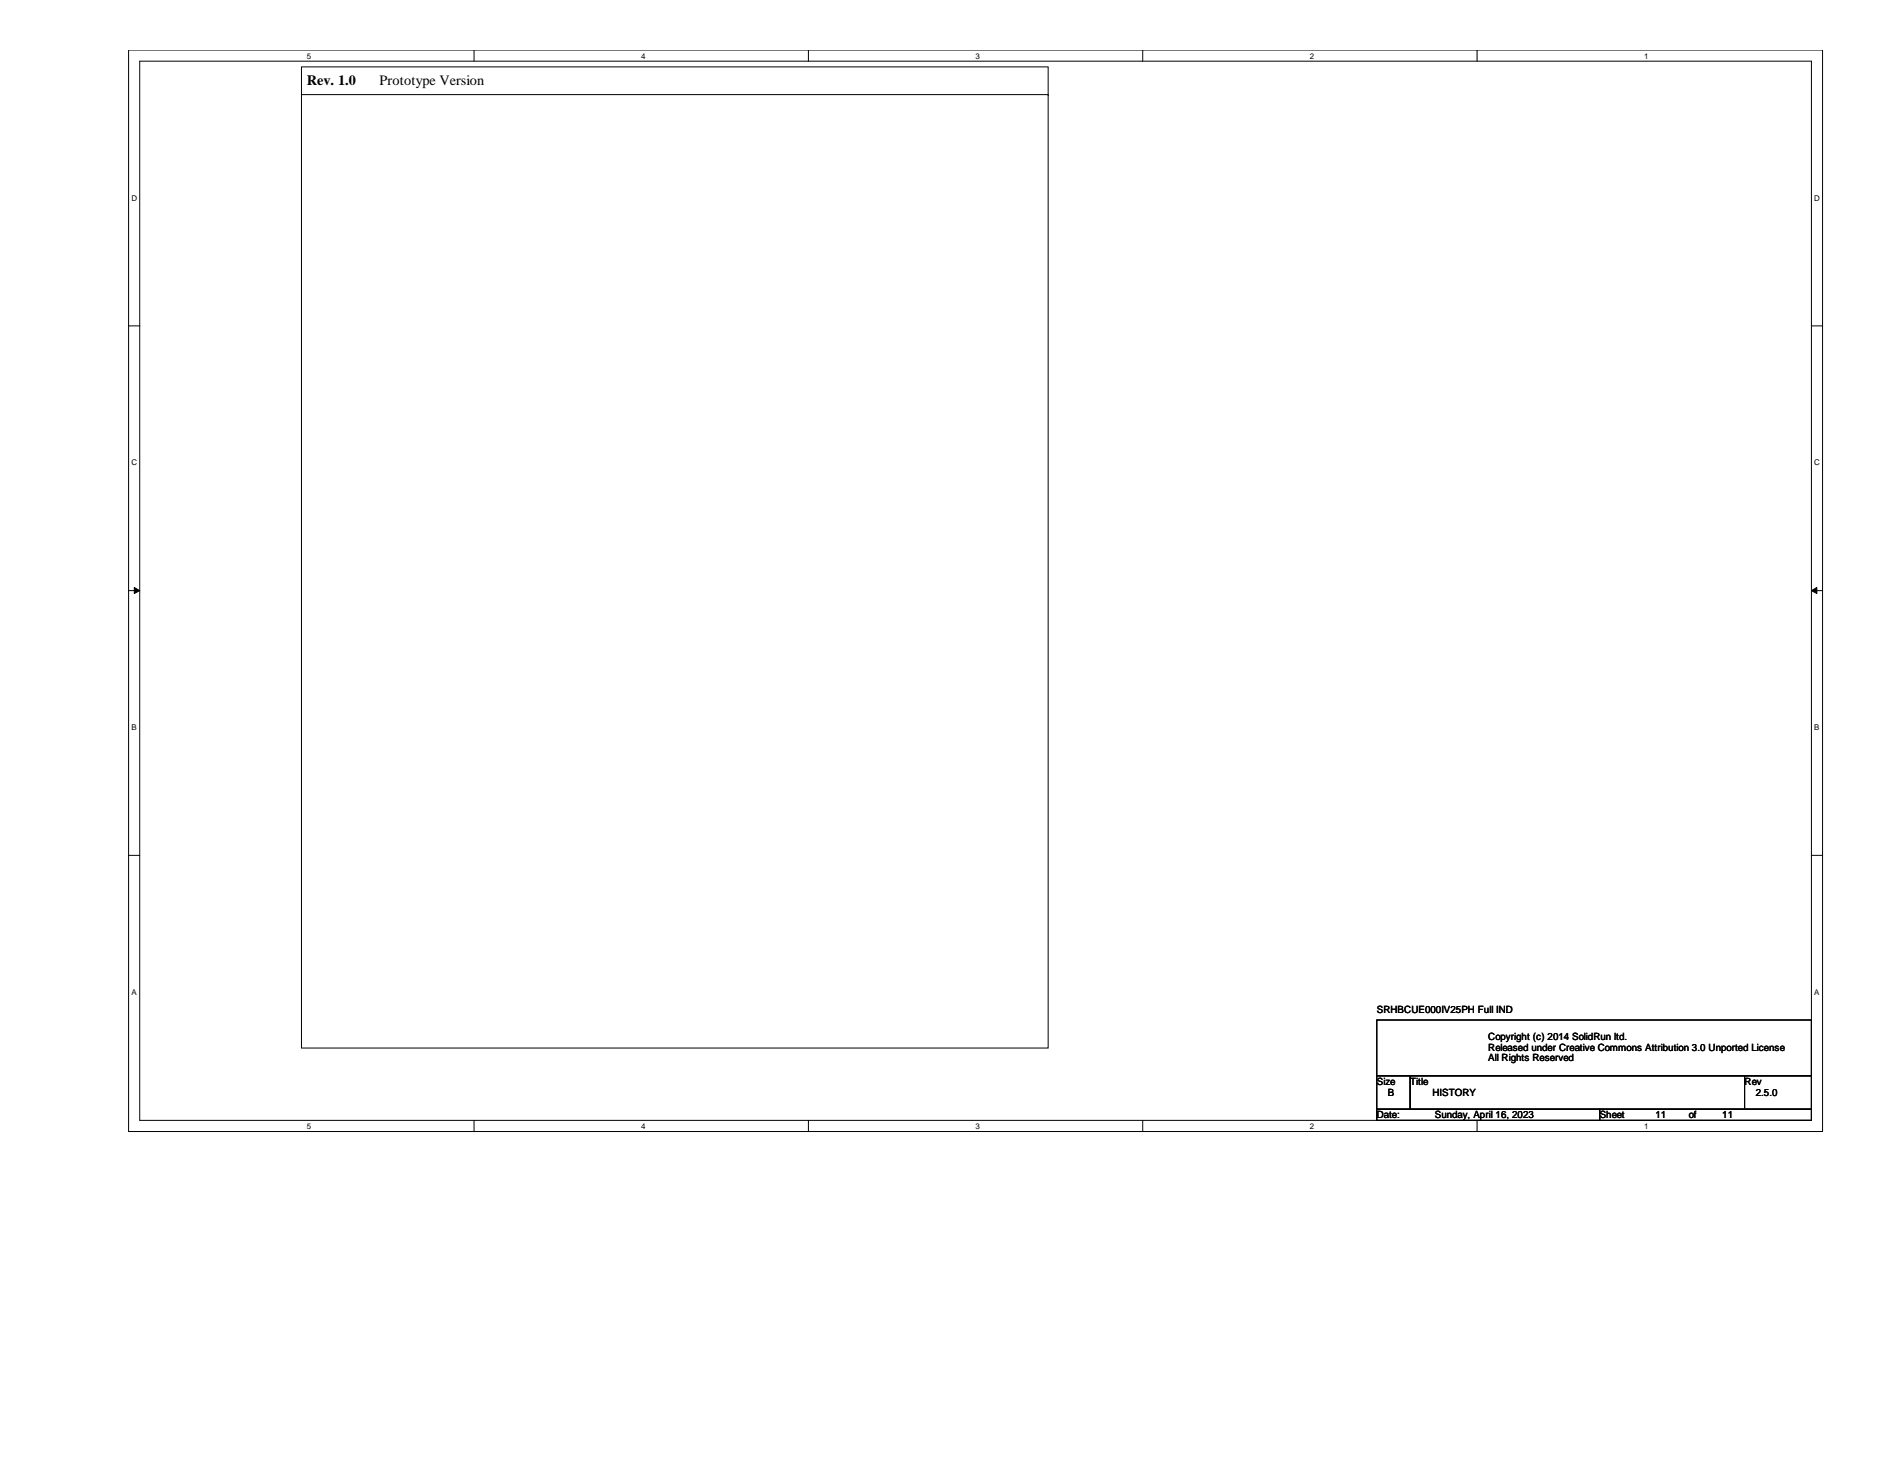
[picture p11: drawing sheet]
<svg xmlns="http://www.w3.org/2000/svg" width="279mm" height="216mm" viewBox="0 0 279 216" stroke-linecap="round" stroke-linejoin="round" font-family="sans-serif">
<defs><g id="words">
<g font-size="2.1">
<text x="45.5" y="12.7">Rev. 1.0</text>
<text x="56.2" y="12.6">Prototype Version</text>
</g>
<g font-size="1.5">
<text x="204" y="149.9">SRHBCUE000IV25PH Full IND</text>
<text x="220.5" y="154.1">Copyright (c) 2014 SolidRun ltd.</text>
<text x="220.5" y="155.6">Released under Creative Commons Attribution 3.0 Unported License</text>
<text x="204" y="160.7">Size</text>
<text x="208.9" y="160.7">Title</text>
<text x="220.5" y="157.1">All Rights Reserved</text>
<text x="258.4" y="160.7">Rev</text>
<text x="204" y="165.6">Date:</text>
<text x="205.6" y="162.3">B</text>
<text x="212.2" y="162.3">HISTORY</text>
<text x="212.6" y="165.6">Sunday, April 16, 2023</text>
<text x="237" y="165.6">Sheet</text>
<text x="245.2" y="165.6">11</text>
<text x="250.2" y="165.6">of</text>
<text x="255.1" y="165.6">11</text>
<text x="260.1" y="162.3">2.5.0</text>
</g>
<g font-size="1.2">
<text x="45.5" y="8.7">5</text>
<text x="95" y="8.7">4</text>
<text x="144.5" y="8.7">3</text>
<text x="194.1" y="8.7">2</text>
<text x="243.6" y="8.7">1</text>
<text x="19.5" y="29.7">D</text>
<text x="268.8" y="29.7">D</text>
<text x="19.5" y="68.9">C</text>
<text x="268.8" y="68.9">C</text>
<text x="19.5" y="108.1">B</text>
<text x="268.8" y="108.1">B</text>
<text x="19.5" y="147.3">A</text>
<text x="268.8" y="147.3">A</text>
<text x="45.5" y="167.2">5</text>
<text x="95" y="167.2">4</text>
<text x="144.5" y="167.2">3</text>
<text x="194.1" y="167.2">2</text>
<text x="243.6" y="167.2">1</text>
</g>
</g></defs>
<path d="M19.1 7.4h250.9v160.2h-250.9zM20.7 9.1h247.7v156.8h-247.7z" fill="none" stroke="#000" stroke-width=".15"/>
<g fill="#fff">
<path d="M45.5 7.6h.6v1.3h-.6z"/>
<path d="M45.5 166.1h.6v1.3h-.6z"/>
</g>
<path d="M70.2 7.4v1.7M70.2 165.9v1.7" fill="none" stroke="#000" stroke-width=".15"/>
<g fill="#fff">
<path d="M95 7.6h.6v1.3h-.6z"/>
<path d="M95 166.1h.6v1.3h-.6z"/>
</g>
<path d="M119.8 7.4v1.7M119.8 165.9v1.7" fill="none" stroke="#000" stroke-width=".15"/>
<g fill="#fff">
<path d="M144.5 7.6h.6v1.3h-.6z"/>
<path d="M144.5 166.1h.6v1.3h-.6z"/>
</g>
<path d="M169.3 7.4v1.7M169.3 165.9v1.7" fill="none" stroke="#000" stroke-width=".15"/>
<g fill="#fff">
<path d="M194.1 7.6h.5v1.3h-.5z"/>
<path d="M194.1 166.1h.5v1.3h-.5z"/>
</g>
<path d="M218.8 7.4v1.7M218.8 165.9v1.7" fill="none" stroke="#000" stroke-width=".15"/>
<g fill="#fff">
<path d="M243.6 7.6h.6v1.3h-.6z"/>
<path d="M243.6 166.1h.6v1.3h-.6z"/>
<path d="M19.5 28.7h.8v1.3h-.8z"/>
<path d="M268.8 28.7h.8v1.3h-.8z"/>
<path d="M19.5 67.9h.8v1.3h-.8z"/>
<path d="M268.8 67.9h.8v1.3h-.8z"/>
</g>
<path d="M19.1 48.3h1.6M268.4 48.3h1.6" fill="none" stroke="#000" stroke-width=".15"/>
<g fill="#fff">
<path d="M19.5 107.1h.7v1.3h-.7z"/>
<path d="M268.8 107.1h.7v1.3h-.7z"/>
</g>
<path d="M19.1 87.5h1.6M19.9 87l.8 .5-.8 .4zM268.4 87.5l.8-.5v.9zM268.4 87.5h1.6" fill="none" stroke="#000" stroke-width=".15"/>
<path d="M19.9 87l.8 .5-.8 .4zM268.4 87.5l.8-.5v.9z" fill="#000"/>
<g fill="#fff">
<path d="M19.5 146.3h.7v1.3h-.7z"/>
<path d="M268.8 146.3h.7v1.3h-.7z"/>
</g>
<path d="M44.7 9.9h110.6v145.3h-110.6zM44.7 14h110.6M155.3 14h.1M19.1 126.7h1.6M268.4 126.7h1.6M204 159.3h4.9v5h-4.9zM204 151h64.4v8.3h-64.4zM208.9 159.3h49.5v5h-49.5zM258.4 159.3h10v5h-10zM204 164.3h33v1.6h-33zM237 164.3h31.4v1.6h-31.4z" fill="none" stroke="#000" stroke-width=".15"/>
<use href="#words"/>
</svg>
